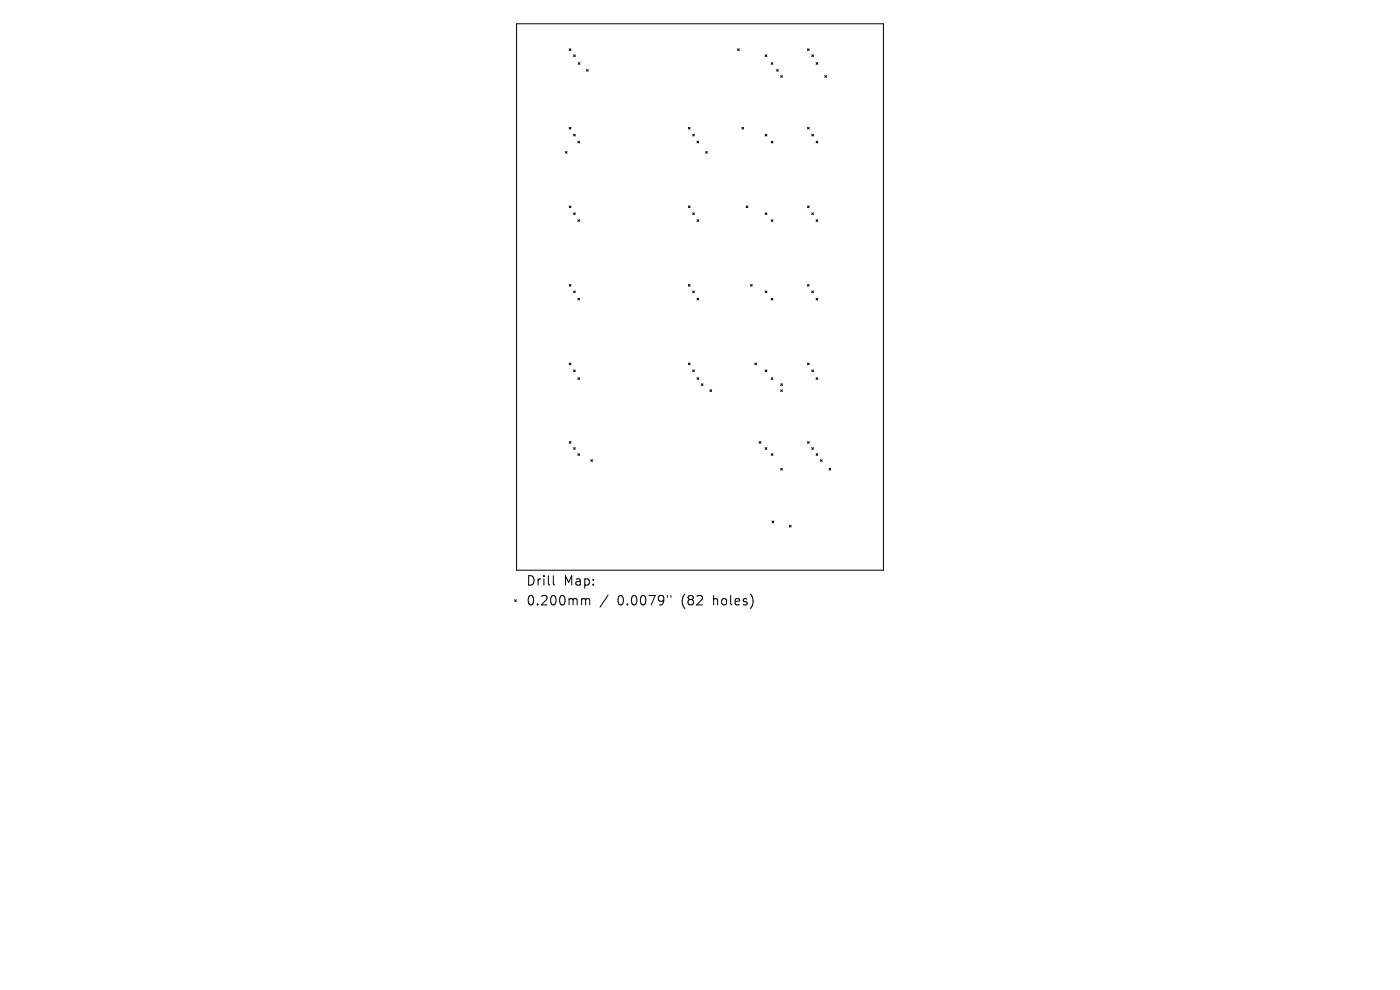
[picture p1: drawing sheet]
<svg xmlns="http://www.w3.org/2000/svg" width="297mm" height="210mm" viewBox="0 0 297 210" stroke-linecap="round" stroke-linejoin="round" font-family="sans-serif">
<defs><g id="words">
<g font-size="2.8">
<text x="111.5" y="124.5">Drill</text>
<text x="119.6" y="124.5">Map:</text>
<text x="111.5" y="128.7">0.200mm</text>
<text x="131" y="128.7">0.0079&quot;</text>
<text x="144.7" y="128.7">(82</text>
<text x="151.6" y="128.7">holes)</text>
</g>
</g></defs>
<g fill="none" stroke="#000" stroke-width=".21">
<path d="M109.6 5h77.8v116h-77.8zM120.8 10.4l.3 .3M121.1 10.4l-.3 .3M121.7 11.6l.3 .4M122 11.6l-.3 .4M122.7 13.3l.3 .4M123 13.3l-.3 .4M124.4 14.8l.4 .3M124.8 14.8l-.4 .3M156.5 10.4l.3 .3M156.8 10.4l-.3 .3M162.3 11.6l.4 .4"/>
<path d="M162.7 11.6l-.4 .4M163.6 13.3l.4 .4M164 13.3l-.4 .4M164.8 14.8l.3 .3M165.1 14.8l-.3 .3M165.6 16l.4 .4M166 16l-.4 .4M171.3 10.4l.4 .3M171.7 10.4l-.4 .3M172.2 11.6l.4 .4M172.6 11.6l-.4 .4M173.1 13.3l.4 .4"/>
<path d="M173.5 13.3l-.4 .4M175 16l.3 .4M175.3 16l-.3 .4M119.9 32.1l.4 .4M120.3 32.1l-.4 .4M120.8 27l.3 .4M121.1 27l-.3 .4M121.7 28.5l.3 .4M122 28.5l-.3 .4M122.6 29.9l.4 .4M123 29.9l-.4 .4M146 27l.4 .4"/>
<path d="M146.4 27l-.4 .4M146.9 28.5l.4 .4M147.3 28.5l-.4 .4M147.9 29.9l.3 .4M148.2 29.9l-.3 .4M149.7 32.1l.4 .4M150.1 32.1l-.4 .4M157.4 27l.3 .4M157.7 27l-.3 .4M162.3 28.5l.4 .4M162.7 28.5l-.4 .4M163.6 29.9l.4 .4"/>
<path d="M164 29.9l-.4 .4M171.3 27l.4 .4M171.7 27l-.4 .4M172.2 28.5l.4 .4M172.6 28.5l-.4 .4M173.1 29.9l.4 .4M173.5 29.9l-.4 .4M120.8 43.7l.3 .3M121.1 43.7l-.3 .3M121.7 45.1l.3 .4M122 45.1l-.3 .4M122.6 46.6l.4 .4"/>
<path d="M123 46.6l-.4 .4M146 43.7l.4 .3M146.4 43.7l-.4 .3M146.9 45.1l.4 .4M147.3 45.1l-.4 .4M147.9 46.6l.3 .4M148.2 46.6l-.3 .4M158.3 43.7l.4 .3M158.7 43.7l-.4 .3M162.3 45.1l.4 .4M162.7 45.1l-.4 .4M163.6 46.6l.4 .4"/>
<path d="M164 46.6l-.4 .4M171.3 43.7l.4 .3M171.7 43.7l-.4 .3M172.2 45.1l.4 .4M172.6 45.1l-.4 .4M173.1 46.6l.4 .4M173.5 46.6l-.4 .4M120.8 60.3l.3 .4M120.8 77l.3 .4M121.1 60.3l-.3 .4M121.1 77l-.3 .4M121.7 61.7l.3 .4"/>
<path d="M121.7 78.5l.3 .3M122 61.7l-.3 .4M122 78.5l-.3 .3M122.6 63.3l.4 .3M123 63.3l-.4 .3M146 60.3l.4 .4M146 77l.4 .4M146.4 60.3l-.4 .4M146.4 77l-.4 .4M146.9 61.7l.4 .4M146.9 78.5l.4 .3M147.3 61.7l-.4 .4"/>
<path d="M147.3 78.5l-.4 .3M147.9 63.3l.3 .3M148.2 63.3l-.3 .3M159.2 60.3l.4 .4M159.6 60.3l-.4 .4M160.1 77l.4 .4M160.5 77l-.4 .4M162.3 61.7l.4 .4M162.3 78.5l.4 .3M162.7 61.7l-.4 .4M162.7 78.5l-.4 .3M163.6 63.3l.4 .3"/>
<path d="M164 63.3l-.4 .3M171.3 60.3l.4 .4M171.3 77l.4 .4M171.7 77l-.4 .4M171.7 60.3l-.4 .4M172.2 61.7l.4 .4M172.2 78.5l.4 .3M172.6 61.7l-.4 .4M172.6 78.5l-.4 .3M173.1 63.3l.4 .3M173.5 63.3l-.4 .3M120.8 93.7l.3 .3"/>
<path d="M121.1 93.7l-.3 .3M121.7 95l.3 .3M122 95l-.3 .3M122.6 80.1l.4 .4M122.6 96.2l.4 .4M123 80.1l-.4 .4M123 96.2l-.4 .4M125.3 97.5l.4 .4M125.7 97.5l-.4 .4M147.9 80.1l.3 .4M148.2 80.1l-.3 .4M148.8 81.4l.3 .4"/>
<path d="M149.1 81.4l-.3 .4M150.6 82.7l.4 .4M151 82.7l-.4 .4M161 93.7l.4 .3M161.4 93.7l-.4 .3M162.3 95l.4 .3M162.7 95l-.4 .3M163.6 96.2l.4 .4M163.6 80.1l.4 .4M164 80.1l-.4 .4M164 96.2l-.4 .4M165.6 81.4l.4 .4"/>
<path d="M165.6 82.7l.4 .4M165.6 99.4l.4 .3M166 81.4l-.4 .4M166 82.7l-.4 .4M166 99.4l-.4 .3M171.3 93.7l.4 .3M171.7 93.7l-.4 .3M172.2 95l.4 .3M172.6 95l-.4 .3M173.1 80.1l.4 .4M173.1 96.2l.4 .4M173.5 80.1l-.4 .4"/>
<path d="M173.5 96.2l-.4 .4M174 97.5l.4 .4M174.4 97.5l-.4 .4M175.9 99.4l.3 .3M176.2 99.4l-.3 .3M163.8 110.5l.4 .4M164.2 110.5l-.4 .4M167.5 111.4l.3 .4M167.8 111.4l-.3 .4M109.2 127.2l.3 .4M109.5 127.2l-.3 .4M117.4 122.1v1.7l.3 .3"/>
<path d="M123.7 127h.3l.2 .3M124.2 127.3l.3-.3 .5 .1 .1 1.2M124.2 127.3v1M129 126.2l-1.7 2.6M141.6 126.3v.4M142.3 126.3v.4"/>
</g>
<use href="#words"/>
</svg>
